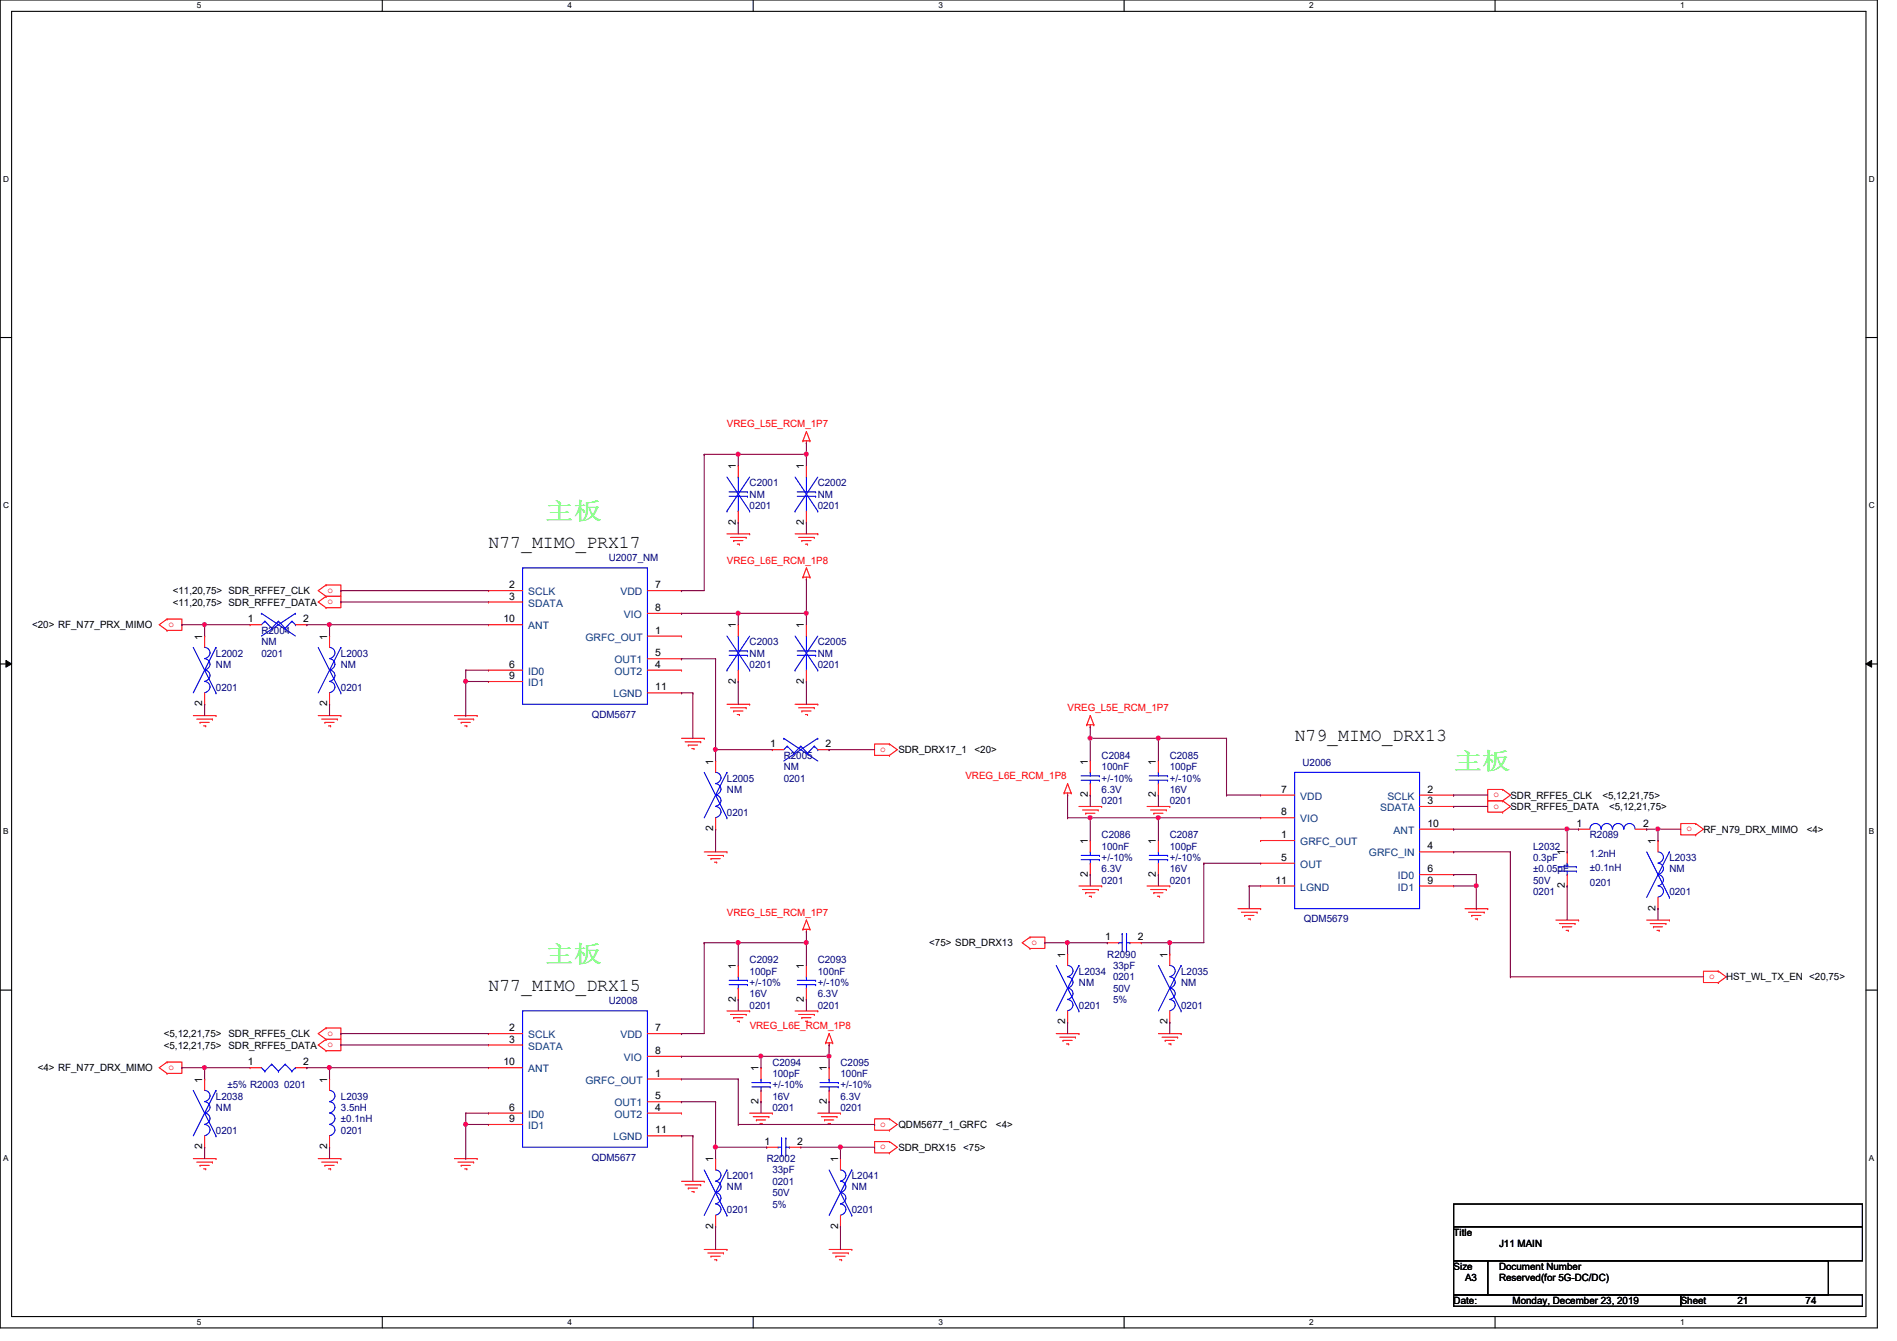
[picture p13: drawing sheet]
<svg xmlns="http://www.w3.org/2000/svg" width="297mm" height="210mm" viewBox="0 0 297 210" stroke-linecap="round" stroke-linejoin="round" font-family="sans-serif">
<defs><g id="words">
<g font-size="3.7" fill="#0f0">
<text x="85.4" y="81.2">下主</text>
<text x="227.6" y="120.4">下主</text>
<text x="85.4" y="150.6">下主</text>
</g>
<g font-size="2.8">
<text x="76.5" y="85.8">N77_MIMO_PRX17</text>
<text x="202.7" y="116">N79_MIMO_DRX13</text>
<text x="76.5" y="155.2">N77_MIMO_DRX15</text>
</g>
<g font-size="1.6" fill="#f00">
<text x="113.8" y="66.9">VREG_L5E_RCM_1P7</text>
<text x="113.8" y="88.2">VREG_L6E_RCM_1P8</text>
<text x="51.3" y="94.6">o</text>
<text x="51.3" y="92.8">o</text>
<text x="26.4" y="98.1">o</text>
<text x="167.2" y="111.3">VREG_L5E_RCM_1P7</text>
<text x="137.8" y="117.7">o</text>
<text x="151.2" y="122">VREG_L6E_RCM_1P8</text>
<text x="233.8" y="124.8">o</text>
<text x="233.8" y="126.6">o</text>
<text x="264.1" y="130.1">o</text>
<text x="113.8" y="143.3">VREG_L5E_RCM_1P7</text>
<text x="161.5" y="147.9">o</text>
<text x="267.6" y="153.2">o</text>
<text x="117.4" y="161.1">VREG_L6E_RCM_1P8</text>
<text x="26.4" y="167.5">o</text>
<text x="51.3" y="162.1">o</text>
<text x="51.3" y="163.9">o</text>
<text x="137.8" y="176.4">o</text>
<text x="137.8" y="179.9">o</text>
</g>
<g font-size="1.6">
<text x="115.2" y="73.4" transform="rotate(-90 115.2 73.4)">1</text>
<text x="125.9" y="73.4" transform="rotate(-90 125.9 73.4)">1</text>
<text x="115.2" y="82.1" transform="rotate(-90 115.2 82.1)">2</text>
<text x="125.9" y="82.1" transform="rotate(-90 125.9 82.1)">2</text>
<text x="27" y="93">&lt;11,20,75&gt; SDR_RFFE7_CLK</text>
<text x="27" y="94.8">&lt;11,20,75&gt; SDR_RFFE7_DATA</text>
<text x="79.7" y="92.1">2</text>
<text x="79.7" y="93.9">3</text>
<text x="102.6" y="92.1">7</text>
<text x="102.6" y="95.6">8</text>
<text x="5" y="98.3">&lt;20&gt; RF_N77_PRX_MIMO</text>
<text x="31.7" y="100.1" transform="rotate(-90 31.7 100.1)">1</text>
<text x="38.8" y="97.4">1</text>
<text x="47.5" y="97.4">2</text>
<text x="51.2" y="100.1" transform="rotate(-90 51.2 100.1)">1</text>
<text x="78.8" y="97.4">10</text>
<text x="102.6" y="99.2">1</text>
<text x="115.2" y="98.3" transform="rotate(-90 115.2 98.3)">1</text>
<text x="125.9" y="98.3" transform="rotate(-90 125.9 98.3)">1</text>
<text x="79.7" y="104.5">6</text>
<text x="79.7" y="106.3">9</text>
<text x="102.6" y="102.7">5</text>
<text x="102.6" y="104.5">4</text>
<text x="115.2" y="107" transform="rotate(-90 115.2 107)">2</text>
<text x="125.9" y="107" transform="rotate(-90 125.9 107)">2</text>
<text x="31.7" y="110.6" transform="rotate(-90 31.7 110.6)">2</text>
<text x="51.2" y="110.6" transform="rotate(-90 51.2 110.6)">2</text>
<text x="102.6" y="108.1">11</text>
<text x="111.7" y="119.7" transform="rotate(-90 111.7 119.7)">1</text>
<text x="120.6" y="117">1</text>
<text x="129.3" y="117">2</text>
<text x="140.7" y="117.9">SDR_DRX17_1</text>
<text x="152.6" y="117.9">&lt;20&gt;</text>
<text x="170.3" y="119.7" transform="rotate(-90 170.3 119.7)">1</text>
<text x="181" y="119.7" transform="rotate(-90 181 119.7)">1</text>
<text x="170.3" y="124.8" transform="rotate(-90 170.3 124.8)">2</text>
<text x="181" y="124.8" transform="rotate(-90 181 124.8)">2</text>
<text x="200.6" y="124.1">7</text>
<text x="223.5" y="124.1">2</text>
<text x="223.5" y="125.9">3</text>
<text x="236.5" y="125">SDR_RFFE5_CLK</text>
<text x="250.9" y="125">&lt;5,12,21,75&gt;</text>
<text x="111.7" y="130.1" transform="rotate(-90 111.7 130.1)">2</text>
<text x="200.6" y="127.6">8</text>
<text x="200.6" y="131.2">1</text>
<text x="223.5" y="129.4">10</text>
<text x="236.5" y="126.8">SDR_RFFE5_DATA</text>
<text x="246.8" y="129.4">1</text>
<text x="252" y="126.8">&lt;5,12,21,75&gt;</text>
<text x="257.3" y="129.4">2</text>
<text x="266.7" y="130.3">RF_N79_DRX_MIMO</text>
<text x="282.9" y="130.3">&lt;4&gt;</text>
<text x="170.3" y="137.2" transform="rotate(-90 170.3 137.2)">2</text>
<text x="170.3" y="132.1" transform="rotate(-90 170.3 132.1)">1</text>
<text x="181" y="137.2" transform="rotate(-90 181 137.2)">2</text>
<text x="181" y="132.1" transform="rotate(-90 181 132.1)">1</text>
<text x="200.6" y="134.7">5</text>
<text x="223.5" y="136.5">6</text>
<text x="223.5" y="133">4</text>
<text x="245" y="133.9" transform="rotate(-90 245 133.9)">1</text>
<text x="259.2" y="132.1" transform="rotate(-90 259.2 132.1)">1</text>
<text x="199.7" y="138.3">11</text>
<text x="223.5" y="138.3">9</text>
<text x="245" y="139" transform="rotate(-90 245 139)">2</text>
<text x="259.2" y="142.6" transform="rotate(-90 259.2 142.6)">2</text>
<text x="145.5" y="148.1">&lt;75&gt; SDR_DRX13</text>
<text x="166.8" y="149.9" transform="rotate(-90 166.8 149.9)">1</text>
<text x="173.1" y="147.2">1</text>
<text x="178.2" y="147.2">2</text>
<text x="182.8" y="149.9" transform="rotate(-90 182.8 149.9)">1</text>
<text x="115.2" y="151.7" transform="rotate(-90 115.2 151.7)">1</text>
<text x="125.9" y="151.7" transform="rotate(-90 125.9 151.7)">1</text>
<text x="270.3" y="153.5">HST_WL_TX_EN &lt;20,75&gt;</text>
<text x="79.7" y="161.4">2</text>
<text x="102.6" y="161.4">7</text>
<text x="115.2" y="156.8" transform="rotate(-90 115.2 156.8)">2</text>
<text x="125.9" y="156.8" transform="rotate(-90 125.9 156.8)">2</text>
<text x="166.8" y="160.4" transform="rotate(-90 166.8 160.4)">2</text>
<text x="182.8" y="160.4" transform="rotate(-90 182.8 160.4)">2</text>
<text x="5.9" y="167.7">&lt;4&gt; RF_N77_DRX_MIMO</text>
<text x="25.7" y="162.3">&lt;5,12,21,75&gt; SDR_RFFE5_CLK</text>
<text x="25.7" y="164.1">&lt;5,12,21,75&gt; SDR_RFFE5_DATA</text>
<text x="38.8" y="166.7">1</text>
<text x="47.5" y="166.7">2</text>
<text x="78.8" y="166.7">10</text>
<text x="79.7" y="163.2">3</text>
<text x="102.6" y="165">8</text>
<text x="118.8" y="167.7" transform="rotate(-90 118.8 167.7)">1</text>
<text x="129.4" y="167.7" transform="rotate(-90 129.4 167.7)">1</text>
<text x="31.7" y="169.5" transform="rotate(-90 31.7 169.5)">1</text>
<text x="51.2" y="169.5" transform="rotate(-90 51.2 169.5)">1</text>
<text x="79.7" y="173.9">6</text>
<text x="102.6" y="172.1">5</text>
<text x="102.6" y="168.5">1</text>
<text x="102.6" y="173.9">4</text>
<text x="118.8" y="172.8" transform="rotate(-90 118.8 172.8)">2</text>
<text x="129.4" y="172.8" transform="rotate(-90 129.4 172.8)">2</text>
<text x="31.7" y="179.9" transform="rotate(-90 31.7 179.9)">2</text>
<text x="51.2" y="179.9" transform="rotate(-90 51.2 179.9)">2</text>
<text x="79.7" y="175.6">9</text>
<text x="102.6" y="177.4">11</text>
<text x="119.7" y="179.2">1</text>
<text x="124.8" y="179.2">2</text>
<text x="140.7" y="176.6">QDM5677_1_GRFC</text>
<text x="155.9" y="176.6">&lt;4&gt;</text>
<text x="111.7" y="181.9" transform="rotate(-90 111.7 181.9)">1</text>
<text x="131.2" y="181.9" transform="rotate(-90 131.2 181.9)">1</text>
<text x="140.7" y="180.1">SDR_DRX15</text>
<text x="150.8" y="180.1">&lt;75&gt;</text>
<text x="111.7" y="192.4" transform="rotate(-90 111.7 192.4)">2</text>
<text x="131.2" y="192.4" transform="rotate(-90 131.2 192.4)">2</text>
<text x="227.6" y="193.5">Title</text>
<text x="234.7" y="195.2">J11 MAIN</text>
<text x="227.6" y="198.8">Size</text>
<text x="229.4" y="200.6">A3</text>
<text x="234.7" y="198.8">Document Number</text>
<text x="234.7" y="200.6">Reserved(for 5G-DC/DC)</text>
<text x="227.6" y="204.1">Date:</text>
<text x="236.8" y="204.1">Monday, December 23, 2019</text>
<text x="263.2" y="204.1">Sheet</text>
<text x="272.1" y="204.1">21</text>
<text x="282.7" y="204.1">74</text>
</g>
<g font-size="1.6" fill="#000080">
<text x="117.4" y="76.1">C2001</text>
<text x="117.4" y="77.9">NM</text>
<text x="128.1" y="76.1">C2002</text>
<text x="128.1" y="77.9">NM</text>
<text x="117.4" y="79.7">0201</text>
<text x="128.1" y="79.7">0201</text>
<text x="95.3" y="87.8">U2007_NM</text>
<text x="40.9" y="99.2">R2004</text>
<text x="40.9" y="101">NM</text>
<text x="117.4" y="101">C2003</text>
<text x="128.1" y="101">C2005</text>
<text x="33.8" y="102.8">L2002</text>
<text x="33.8" y="104.6">NM</text>
<text x="40.9" y="102.8">0201</text>
<text x="53.4" y="102.8">L2003</text>
<text x="53.4" y="104.6">NM</text>
<text x="117.4" y="102.8">NM</text>
<text x="117.4" y="104.6">0201</text>
<text x="128.1" y="102.8">NM</text>
<text x="128.1" y="104.6">0201</text>
<text x="33.8" y="108.1">0201</text>
<text x="53.4" y="108.1">0201</text>
<text x="92.7" y="112.4">QDM5677</text>
<text x="122.7" y="118.8">R2005</text>
<text x="172.5" y="118.8">C2084</text>
<text x="183.2" y="118.8">C2085</text>
<text x="203.9" y="119.8">U2006</text>
<text x="113.8" y="122.3">L2005</text>
<text x="113.8" y="124.1">NM</text>
<text x="122.7" y="120.6">NM</text>
<text x="122.7" y="122.3">0201</text>
<text x="172.5" y="120.6">100nF</text>
<text x="172.5" y="125.9">0201</text>
<text x="172.5" y="124.1">6.3V</text>
<text x="172.5" y="122.3">+/-10%</text>
<text x="183.2" y="120.6">100pF</text>
<text x="183.2" y="125.9">0201</text>
<text x="183.2" y="124.1">16V</text>
<text x="183.2" y="122.3">+/-10%</text>
<text x="113.8" y="127.7">0201</text>
<text x="172.5" y="131.2">C2086</text>
<text x="183.2" y="131.2">C2087</text>
<text x="249" y="131.2">R2089</text>
<text x="172.5" y="133">100nF</text>
<text x="172.5" y="136.6">6.3V</text>
<text x="172.5" y="134.8">+/-10%</text>
<text x="183.2" y="133">100pF</text>
<text x="183.2" y="136.6">16V</text>
<text x="183.2" y="134.8">+/-10%</text>
<text x="240.1" y="133">L2032</text>
<text x="240.1" y="134.8">0.3pF</text>
<text x="240.1" y="136.6">±0.05pF</text>
<text x="249" y="134.1">1.2nH</text>
<text x="249" y="136.4">±0.1nH</text>
<text x="261.4" y="134.8">L2033</text>
<text x="261.4" y="136.6">NM</text>
<text x="172.5" y="138.3">0201</text>
<text x="183.2" y="138.3">0201</text>
<text x="240.1" y="140.1">0201</text>
<text x="240.1" y="138.3">50V</text>
<text x="249" y="138.7">0201</text>
<text x="261.4" y="140.1">0201</text>
<text x="173.4" y="149.9">R2090</text>
<text x="204.2" y="144.4">QDM5679</text>
<text x="117.4" y="150.8">C2092</text>
<text x="117.4" y="152.6">100pF</text>
<text x="117.4" y="154.3">+/-10%</text>
<text x="128.1" y="150.8">C2093</text>
<text x="128.1" y="152.6">100nF</text>
<text x="128.1" y="154.3">+/-10%</text>
<text x="168.9" y="152.6">L2034</text>
<text x="168.9" y="154.3">NM</text>
<text x="174.3" y="151.7">33pF</text>
<text x="174.3" y="153.5">0201</text>
<text x="174.3" y="155.2">50V</text>
<text x="184.9" y="152.6">L2035</text>
<text x="184.9" y="154.3">NM</text>
<text x="95.3" y="157.2">U2008</text>
<text x="117.4" y="157.9">0201</text>
<text x="117.4" y="156.1">16V</text>
<text x="128.1" y="157.9">0201</text>
<text x="128.1" y="156.1">6.3V</text>
<text x="168.9" y="157.9">0201</text>
<text x="174.3" y="157">5%</text>
<text x="184.9" y="157.9">0201</text>
<text x="120.9" y="166.8">C2094</text>
<text x="131.6" y="166.8">C2095</text>
<text x="33.8" y="172.1">L2038</text>
<text x="33.8" y="173.9">NM</text>
<text x="35.6" y="170.3">±5% R2003</text>
<text x="44.5" y="170.3">0201</text>
<text x="53.4" y="172.1">L2039</text>
<text x="53.4" y="173.9">3.5nH</text>
<text x="120.9" y="168.6">100pF</text>
<text x="120.9" y="173.9">0201</text>
<text x="120.9" y="172.1">16V</text>
<text x="120.9" y="170.3">+/-10%</text>
<text x="131.6" y="168.6">100nF</text>
<text x="131.6" y="173.9">0201</text>
<text x="131.6" y="172.1">6.3V</text>
<text x="131.6" y="170.3">+/-10%</text>
<text x="33.8" y="177.5">0201</text>
<text x="53.4" y="175.7">±0.1nH</text>
<text x="53.4" y="177.5">0201</text>
<text x="92.7" y="181.7">QDM5677</text>
<text x="113.8" y="184.6">L2001</text>
<text x="120" y="181.9">R2002</text>
<text x="120.9" y="183.7">33pF</text>
<text x="120.9" y="185.5">0201</text>
<text x="133.4" y="184.6">L2041</text>
<text x="113.8" y="186.3">NM</text>
<text x="113.8" y="189.9">0201</text>
<text x="120.9" y="187.2">50V</text>
<text x="120.9" y="189">5%</text>
<text x="133.4" y="186.3">NM</text>
<text x="133.4" y="189.9">0201</text>
</g>
<g font-size="1.6" fill="#004080">
<text x="82.7" y="93.2">SCLK</text>
<text x="82.7" y="95">SDATA</text>
<text x="97.1" y="93.2">VDD</text>
<text x="82.7" y="98.5">ANT</text>
<text x="91.7" y="100.3">GRFC_OUT</text>
<text x="97.7" y="96.7">VIO</text>
<text x="82.7" y="105.6">ID0</text>
<text x="82.7" y="107.4">ID1</text>
<text x="96.2" y="103.8">OUT1</text>
<text x="96.2" y="105.6">OUT2</text>
<text x="96" y="109.2">LGND</text>
<text x="203.6" y="125.2">VDD</text>
<text x="217.2" y="125.2">SCLK</text>
<text x="203.6" y="128.7">VIO</text>
<text x="216.1" y="127">SDATA</text>
<text x="218.2" y="130.5">ANT</text>
<text x="203.6" y="135.8">OUT</text>
<text x="203.6" y="132.3">GRFC_OUT</text>
<text x="214.4" y="134.1">GRFC_IN</text>
<text x="218.9" y="137.6">ID0</text>
<text x="203.6" y="139.4">LGND</text>
<text x="218.9" y="139.4">ID1</text>
<text x="82.7" y="167.8">ANT</text>
<text x="82.7" y="162.5">SCLK</text>
<text x="82.7" y="164.3">SDATA</text>
<text x="97.1" y="162.5">VDD</text>
<text x="97.7" y="166.1">VIO</text>
<text x="91.7" y="169.6">GRFC_OUT</text>
<text x="96.2" y="173.2">OUT1</text>
<text x="82.7" y="175">ID0</text>
<text x="82.7" y="176.7">ID1</text>
<text x="96" y="178.5">LGND</text>
<text x="96.2" y="175">OUT2</text>
</g>
<g font-size="1.3">
<text x="30.8" y="1.3">5</text>
<text x="88.9" y="1.3">4</text>
<text x="146.9" y="1.3">3</text>
<text x="205" y="1.3">2</text>
<text x="263.1" y="1.3">1</text>
<text x=".5" y="28.4">D</text>
<text x="292.6" y="28.4">D</text>
<text x=".5" y="79.5">C</text>
<text x="292.6" y="79.5">C</text>
<text x=".5" y="130.6">B</text>
<text x="292.6" y="130.6">B</text>
<text x=".5" y="181.7">A</text>
<text x="292.6" y="181.7">A</text>
<text x="30.8" y="207.4">5</text>
<text x="88.9" y="207.4">4</text>
<text x="146.9" y="207.4">3</text>
<text x="205" y="207.4">2</text>
<text x="263.1" y="207.4">1</text>
</g>
</g></defs>
<path d="M0 0h294v207.9h-294zM1.8 1.8h290.4v204.3h-290.4z" fill="none" stroke="#000" stroke-width=".17"/>
<g fill="#fff">
<path d="M30.8 .2h.7v1.4h-.7z"/>
<path d="M30.8 206.2h.7v1.4h-.7z"/>
</g>
<path d="M59.9 0v1.8M59.9 206.1v1.8" fill="none" stroke="#000" stroke-width=".17"/>
<g fill="#fff">
<path d="M88.9 .2h.6v1.4h-.6z"/>
<path d="M88.9 206.2h.6v1.4h-.6z"/>
</g>
<path d="M117.9 0v1.8M117.9 206.1v1.8" fill="none" stroke="#000" stroke-width=".17"/>
<g fill="#fff">
<path d="M146.9 .2h.7v1.4h-.7z"/>
<path d="M146.9 206.2h.7v1.4h-.7z"/>
</g>
<path d="M176 0v1.8M176 206.1v1.8" fill="none" stroke="#000" stroke-width=".17"/>
<g fill="#fff">
<path d="M205 .2h.7v1.4h-.7z"/>
<path d="M205 206.2h.7v1.4h-.7z"/>
</g>
<path d="M234.1 0v1.8M234.1 206.1v1.8" fill="none" stroke="#000" stroke-width=".17"/>
<g fill="#fff">
<path d="M263.1 .2h.7v1.4h-.7z"/>
<path d="M263.1 206.2h.7v1.4h-.7z"/>
<path d="M.5 27.3h.9v1.4h-.9z"/>
<path d="M292.6 27.3h.9v1.4h-.9z"/>
<path d="M.5 78.4h.9v1.4h-.9z"/>
<path d="M292.6 78.4h.9v1.4h-.9z"/>
</g>
<path d="M0 52.8h1.8M292.2 52.8h1.8" fill="none" stroke="#000" stroke-width=".17"/>
<g fill="#fff">
<path d="M.5 129.5h.8v1.4h-.8z"/>
<path d="M292.6 129.5h.8v1.4h-.8z"/>
</g>
<path d="M0 103.9h1.8M292.2 103.9h1.8" fill="none" stroke="#000" stroke-width=".17"/>
<path d="M.9 103.4l.9 .5-.9 .5zM292.2 103.9l.9-.5v1z" fill="#000"/>
<path d="M.9 103.4l.9 .5-.9 .5zM292.2 103.9l.9-.5v1z" fill="none" stroke="#000" stroke-width=".16"/>
<g fill="#fff">
<path d="M.5 180.5h.8v1.4h-.8z"/>
<path d="M292.6 180.5h.8v1.4h-.8z"/>
</g>
<path d="M0 155h1.8M292.2 155h1.8M227.6 188.5h64v3.5h-64zM227.6 192h64v5.4h-64zM227.6 197.4h5.4v5.3h-5.4zM233 197.4h53.3v5.3h-53.3zM227.6 202.7h35.6v1.8h-35.6zM263.2 202.7h28.4v1.8h-28.4z" fill="none" stroke="#000" stroke-width=".17"/>
<g fill="none" stroke="#f00" stroke-width=".17">
<path d="M115.6 72.9h.1M115.6 72.9v1.8M125.7 69h.1M125.7 69h1.1M126.3 72.9h.1M126.3 72.9v1.8M126.3 69.3h.1M126.3 67.6h.1M126.3 69v.3M126.3 67.6l.5 1.4M126.3 67.6l-.6 1.4M126.8 69h.1"/>
<path d="M26.2 96.9h.1M26.2 98.7h.1M26.2 96.9h2.3v1.8h-2.3M26.2 96.9l-1.3 .9 1.3 .9M32 99.6h.1M32 99.6v1.7M39.2 97.8h.1M39.2 97.8h1.7M46.3 97.8h1.7M48 97.8h.1M51.1 91.6h.1M51.1 93.3h.1"/>
<path d="M51.1 91.6h2.3v1.7h-2.3M51.1 95.1h.1M51.1 93.3h2.3v1.8h-2.3M51.1 91.6l-1.3 .9 1.3 .8M51.1 93.3l-1.3 .9 1.3 .9M51.6 99.6h.1M51.6 99.6v1.7M76.5 97.8h.1M76.5 92.5h.1M76.5 94.2h.1M76.5 97.8h5.3M76.5 92.5h5.3"/>
<path d="M76.5 94.2h5.3M101.4 92.5h5.3M101.4 99.6h5.3M101.4 96h5.3M106.7 99.6h.1M106.7 92.5h.1M106.7 96h.1M113.8 83.6h3.6M114.4 84.1h2.4M114.9 84.6h.1M114.9 84.6h1.4M115.4 85.2h.4"/>
<path d="M115.6 81.8h.1M115.6 80v1.8M115.6 97.8h.1M115.6 97.8v1.8M115.8 85.2h.1M116.8 84.1h.1M117.4 83.6h.1M124.5 83.6h3.6M125 84.1h2.5M125.6 84.6h.1M125.6 84.6h1.4M125.7 90.3h.1"/>
<path d="M125.7 90.3h1.1M126.1 85.2h.3M126.3 97.8h.1M126.3 81.8h.1M126.3 80v1.8M126.3 97.8v1.8M126.3 90.7h.1M126.3 88.9h.1M126.3 90.3v.4M126.3 88.9l.5 1.4M126.3 88.9l-.6 1.4M126.4 85.2h.1"/>
<path d="M126.8 90.3h.1M127.5 84.1h.1M128.1 83.6h.1M30.3 112h3.5M30.8 112.6h2.5M31.3 113.1h.1M31.3 113.1h1.5M31.9 113.6h.3M32 110.2h.1M32 108.5v1.7M32.2 113.6h.1M33.3 112.6h.1"/>
<path d="M33.8 112h.1M49.8 112h3.6M50.4 112.6h2.4M50.9 113.1h.1M50.9 113.1h1.4M51.4 113.6h.4M51.6 110.2h.1M51.6 108.5v1.7M51.8 113.6h.1M52.8 112.6h.1M53.4 112h.1M71.2 112h3.5"/>
<path d="M71.7 112.6h2.5M72.2 113.1h.1M72.2 113.1h1.5M72.8 113.6h.3M73.1 113.6h.1M74.2 112.6h.1M74.7 112h.1M76.5 104.9h.1M76.5 106.7h.1M76.5 104.9h5.3M76.5 106.7h5.3M101.4 103.1h5.3"/>
<path d="M101.4 104.9h5.3M101.4 108.5h5.3M106.7 103.1h.1M106.7 104.9h.1M106.7 108.5h.1M106.7 115.6h3.6M107.3 116.1h2.4M107.8 116.6h.1M107.8 116.6h1.4M108.3 117.2h.4M108.7 117.2h.1M109.7 116.1h.1"/>
<path d="M110.3 115.6h.1M112 119.1h.1M112 119.1v1.8M113.8 110.2h3.6M114.4 110.8h2.4M114.9 111.3h.1M114.9 111.3h1.4M115.4 111.8h.4M115.6 106.7h.1M115.6 104.9v1.8M115.8 111.8h.1M116.8 110.8h.1"/>
<path d="M117.4 110.2h.1M120.9 117.3h.1M120.9 117.3h1.8M124.5 110.2h3.6M125 110.8h2.5M125.6 111.3h.1M125.6 111.3h1.4M126.1 111.8h.3M126.3 106.7h.1M126.3 104.9v1.8M126.4 111.8h.1M127.5 110.8h.1"/>
<path d="M128.1 117.3h1.7M128.1 110.2h.1M129.8 117.3h.1M139.3 116.5h.1M139.3 118.2h.1M139.3 116.5h-2.4v1.7h2.4M139.3 116.5l1.2 .8-1.2 .9M170.2 113.5h.1M170.2 113.5h1.1M170.7 119.1h.1M170.7 119.1v1.8M170.7 113.8h.1"/>
<path d="M170.7 112h.1M170.7 113.5v.3M170.7 112l.6 1.5M170.7 112l-.5 1.5M171.3 113.5h.1M181.4 119.1h.1M181.4 119.1v1.8M110.3 133.3h3.5M110.8 133.9h2.5M111.3 134.4h.1M111.3 134.4h1.5M111.9 135h.3"/>
<path d="M112 129.8h.1M112 128v1.8M112.2 135h.1M113.3 133.9h.1M113.8 133.3h.1M166.6 124.1h.1M166.6 124.1h1.1M167.2 124.5h.1M167.2 122.7h.1M167.2 124.1v.4M167.2 122.7l.5 1.4M167.2 122.7l-.6 1.4"/>
<path d="M167.7 124.1h.1M168.9 126.2h3.6M168.9 138.7h3.6M169.5 126.8h2.5M169.5 139.2h2.5M170 127.3h.1M170 139.7h.1M170 127.3h1.4M170 139.7h1.4M170.6 127.8h.3M170.7 124.5h.1M170.7 122.7v1.8"/>
<path d="M170.7 131.6h.1M170.7 136.9h.1M170.7 131.6v1.7M170.7 135.1v1.8M170.9 127.8h.1M172 126.8h.1M172 139.2h.1M172.5 126.2h.1M172.5 138.7h.1M179.6 126.2h3.6M179.6 138.7h3.6M180.2 126.8h2.4"/>
<path d="M180.2 139.2h2.4M180.7 127.3h.1M180.7 139.7h.1M180.7 127.3h1.4M180.7 139.7h1.4M181.2 127.8h.4M181.4 124.5h.1M181.4 122.7v1.8M181.4 131.6h.1M181.4 136.9h.1M181.4 131.6v1.7M181.4 135.1v1.8"/>
<path d="M181.6 127.8h.1M182.6 126.8h.1M182.6 139.2h.1M183.2 126.2h.1M183.2 138.7h.1M197.4 124.5h.1M197.4 128h.1M197.4 124.5h5.3M197.4 128h5.3M197.4 135.1h.1M197.4 131.6h.1M197.4 138.7h.1"/>
<path d="M197.4 138.7h5.3M197.4 135.1h5.3M197.4 131.6h5.3M222.3 126.2h5.3M222.3 138.7h5.3M222.3 133.3h5.3M222.3 129.8h5.3M222.3 124.5h5.3M222.3 136.9h5.3M227.6 129.8h.1M227.6 124.5h.1M227.6 126.2h.1"/>
<path d="M227.6 136.9h.1M227.6 138.7h.1M227.6 133.3h.1M235.3 123.6h.1M235.3 125.3h.1M235.3 123.6h-2.3v1.7h2.3M235.3 127.1h.1M235.3 125.3h-2.3v1.8h2.3M235.3 123.6l1.2 .9-1.2 .8M235.3 125.3l1.2 .9-1.2 .9M245.4 133.3h.1M245.4 138.7h.1"/>
<path d="M245.4 133.3v1.8M245.4 136.9v1.8M247.2 129.8h.1M247.2 129.8h1.8M256.1 129.8h1.7M257.8 129.8h.1M259.6 131.6h.1M259.6 131.6v1.7M265.5 128.9h.1M265.5 130.7h.1M265.5 128.9h-2.3v1.8h2.3M265.5 128.9l1.2 .9-1.2 .9"/>
<path d="M113.8 158.2h3.6M114.4 158.8h2.4M114.9 159.3h.1M114.9 159.3h1.4M115.4 159.8h.4M115.6 151.1h.1M115.6 156.5h.1M115.6 151.1v1.8M115.6 154.7v1.8M115.8 159.8h.1M116.8 158.8h.1M117.4 158.2h.1"/>
<path d="M124.5 158.2h3.6M125 158.8h2.5M125.6 159.3h.1M125.6 159.3h1.4M125.7 145.5h.1M125.7 145.5h1.1M126.1 159.8h.3M126.3 151.1h.1M126.3 156.5h.1M126.3 151.1v1.8M126.3 154.7v1.8M126.3 145.8h.1"/>
<path d="M126.3 144h.1M126.3 145.5v.3M126.3 144l.5 1.5M126.3 144l-.6 1.5M126.4 159.8h.1M126.8 145.5h.1M127.5 158.8h.1M128.1 158.2h.1M161.3 146.7h.1M161.3 148.5h.1M161.3 146.7h2.3v1.8h-2.3M161.3 146.7l-1.2 .9 1.2 .9"/>
<path d="M167.2 149.3h.1M167.2 149.3v1.8M167.2 158.2v1.8M170.6 140.3h.3M170.9 140.3h.1M173.4 147.6h.1M173.4 147.6h1.8M176.9 147.6h1.8M178.7 147.6h.1M181.2 140.3h.4M181.6 140.3h.1M183.2 149.3h.1"/>
<path d="M183.2 149.3v1.8M183.2 158.2v1.8M193.8 142.2h3.6M194.4 142.8h2.4M194.9 143.3h.1M194.9 143.3h1.4M195.4 143.8h.4M195.8 143.8h.1M196.8 142.8h.1M197.4 142.2h.1M229.4 142.2h3.6M229.9 142.8h2.5"/>
<path d="M230.5 143.3h.1M230.5 143.3h1.4M231 143.8h.3M231.3 143.8h.1M232.4 142.8h.1M233 142.2h.1M243.6 144h3.6M244.2 144.6h2.4M244.7 145.1h.1M244.7 145.1h1.4M245.2 145.6h.4M245.6 145.6h.1"/>
<path d="M246.6 144.6h.1M247.2 144h.1M257.8 144h3.6M258.4 144.6h2.5M258.9 145.1h.1M258.9 145.1h1.4M259.5 145.6h.3M259.6 142.2h.1M259.6 140.5v1.7M259.8 145.6h.1M260.9 144.6h.1M261.4 144h.1"/>
<path d="M269.1 152h.1M269.1 153.8h.1M269.1 152h-2.4v1.8h2.4M269.1 152l1.2 .9-1.2 .9M26.2 166.2h.1M26.2 168h.1M26.2 166.2h2.3v1.8h-2.3M26.2 166.2l-1.3 .9 1.3 .9M32 168.9h.1M32 179.6h.1M32 168.9v1.8M32 177.8v1.8"/>
<path d="M39.2 167.1h.1M39.2 167.1h1.7M46.3 167.1h1.7M48 167.1h.1M51.1 160.9h.1M51.1 162.7h.1M51.1 160.9h2.3v1.8h-2.3M51.1 164.5h.1M51.1 162.7h2.3v1.8h-2.3M51.1 160.9l-1.3 .9 1.3 .9M51.1 162.7l-1.3 .9 1.3 .9M51.6 168.9h.1"/>
<path d="M51.6 179.6h.1M51.6 168.9v1.8M51.6 177.8v1.8M76.5 167.1h.1M76.5 161.8h.1M76.5 163.6h.1M76.5 174.2h.1M76.5 176h.1M76.5 161.8h5.3M76.5 174.2h5.3M76.5 167.1h5.3M76.5 163.6h5.3"/>
<path d="M76.5 176h5.3M101.4 161.8h5.3M101.4 174.2h5.3M101.4 172.5h5.3M101.4 168.9h5.3M101.4 177.8h5.3M101.4 165.3h5.3M106.7 172.5h.1M106.7 168.9h.1M106.7 174.2h.1M106.7 177.8h.1M106.7 161.8h.1"/>
<path d="M106.7 165.3h.1M117.4 174.2h3.5M117.9 174.8h2.5M118.4 175.3h.1M118.4 175.3h1.5M119 175.9h.3M119.2 167.1h.1M119.2 172.5h.1M119.2 167.1v1.8M119.2 170.7v1.8M119.3 175.9h.1M120 179.6h.1"/>
<path d="M120 179.6h1.8M120.4 174.8h.1M120.9 174.2h.1M123.6 179.6h1.8M125.4 179.6h.1M128.1 174.2h3.5M128.6 174.8h2.5M129.1 175.3h.1M129.1 175.3h1.5M129.3 163.2h.1M129.3 163.2h1.1M129.7 175.9h.3"/>
<path d="M129.8 167.1h.1M129.8 172.5h.1M129.8 167.1v1.8M129.8 170.7v1.8M129.8 163.6h.1M129.8 161.8h.1M129.8 163.2v.4M129.8 161.8l.6 1.4M129.8 161.8l-.5 1.4M130 175.9h.1M130.4 163.2h.1M131.1 174.8h.1"/>
<path d="M131.6 174.2h.1M139.3 175.1h.1M139.3 176.9h.1M139.3 175.1h-2.4v1.8h2.4M139.3 175.1l1.2 .9-1.2 .9M139.3 178.7h.1M139.3 178.7h-2.4v1.8h2.4M139.3 178.7l1.2 .9-1.2 .9M165.4 161.8h3.5M165.9 162.3h2.5M166.4 162.9h.1M166.4 162.9h1.5"/>
<path d="M167 163.4h.3M167.2 160h.1M167.3 163.4h.1M168.4 162.3h.1M168.9 161.8h.1M181.4 161.8h3.5M181.9 162.3h2.5M182.5 162.9h.1M182.5 162.9h1.4M183 163.4h.3M183.2 160h.1M183.3 163.4h.1"/>
<path d="M184.4 162.3h.1M184.9 161.8h.1M30.3 181.4h3.5M30.8 181.9h2.5M31.3 182.4h.1M31.3 182.4h1.5M31.9 183h.3M32.2 183h.1M33.3 181.9h.1M33.8 181.4h.1M49.8 181.4h3.6M50.4 181.9h2.4"/>
<path d="M50.9 182.4h.1M50.9 182.4h1.4M51.4 183h.4M51.8 183h.1M52.8 181.9h.1M53.4 181.4h.1M71.2 181.4h3.5M71.7 181.9h2.5M72.2 182.4h.1M72.2 182.4h1.5M72.8 183h.3M73.1 183h.1"/>
<path d="M74.2 181.9h.1M74.7 181.4h.1M106.7 184.9h3.6M107.3 185.5h2.4M107.8 186h.1M107.8 186h1.4M108.3 186.5h.4M108.7 186.5h.1M109.7 185.5h.1M110.3 184.9h.1M110.3 195.6h3.5M110.8 196.1h2.5"/>
<path d="M111.3 196.6h.1M111.3 196.6h1.5M111.9 197.2h.3M112 181.3h.1M112 192h.1M112 181.3v1.8M112 190.2v1.8M112.2 197.2h.1M113.3 196.1h.1M113.8 195.6h.1M129.8 195.6h3.6M130.4 196.1h2.4"/>
<path d="M130.9 196.6h.1M130.9 196.6h1.4M131.4 197.2h.4M131.6 181.3h.1M131.6 192h.1M131.6 181.3v1.8M131.6 190.2v1.8M131.8 197.2h.1M132.8 196.1h.1M133.4 195.6h.1M139.3 180.5h.1"/>
</g>
<g fill="none" stroke="#00f" stroke-width=".17">
<path d="M113.8 74.7l3.6 5.3M114.2 77h2.8M114.2 77.7h2.8M115.6 74.7h.1M115.6 74.7v2.3M115.6 77.7v2.3M117 77h.1M117 77.7h.1M117.4 74.7l-3.6 5.3M124.5 74.7l3.6 5.3M124.8 77h2.9M124.8 77.7h2.9"/>
<path d="M126.3 74.7h.1M126.3 74.7v2.3M126.3 77.7v2.3M127.7 77h.1M127.7 77.7h.1M128.1 74.7l-3.6 5.3M40.9 96h.1M40.9 96l5.4 3.6M41.5 97.2h.1M41.5 97.2l-.6 .6M41.5 97.2l1 1.1M42.5 98.3h.1"/>
<path d="M43.6 97.2h.1M43.6 97.2l-1.1 1.1M43.6 97.2l1.1 1.1M44.7 98.3h.1M45.7 97.2h.1M45.7 97.2l-1 1.1M45.7 97.2l.6 .6M46.3 97.8h.1M46.3 96h.1M46.3 96l-5.4 3.6M81.8 88.9h19.6v21.3h-19.6zM113.8 80h.1"/>
<path d="M113.8 99.6l3.6 5.3M115.6 80h.1M115.6 99.6h.1M115.6 99.6v2.3M117.4 80h.1M117.4 99.6l-3.6 5.3M124.5 80h.1M124.5 99.6l3.6 5.3M126.3 99.6h.1M126.3 80h.1M126.3 99.6v2.3M128.1 80h.1"/>
<path d="M128.1 99.6l-3.6 5.3M30.3 101.3l3.5 7.2M32 101.3a.87 .87 0 0 1 .9 .9 .87 .87 0 0 1-.9 .9M32 103.1a.87 .87 0 0 1 .9 .9 .87 .87 0 0 1-.9 .9M32 104.9a.87 .87 0 0 1 .9 .9 .87 .87 0 0 1-.9 .8M32 106.7a.87 .87 0 0 1 .9 .8 .87 .87 0 0 1-.9 .9M33.8 101.3h.1M33.8 108.5h.1M33.8 101.3l-3.5 7.2M49.8 101.3l3.6 7.2M51.6 101.3a.87 .87 0 0 1 .8 .9 .87 .87 0 0 1-.8 .9M51.6 103.1a.87 .87 0 0 1 .8 .9 .87 .87 0 0 1-.8 .9"/>
<path d="M51.6 104.9a.87 .87 0 0 1 .8 .9 .87 .87 0 0 1-.8 .8M51.6 106.7a.87 .87 0 0 1 .8 .8 .87 .87 0 0 1-.8 .9M53.4 101.3h.1M53.4 108.5h.1M53.4 101.3l-3.6 7.2M113.8 104.9h.1M114.2 101.9h2.8M114.2 102.6h2.8M115.6 104.9h.1M115.6 102.6v2.3M117 101.9h.1M117 102.6h.1"/>
<path d="M117.4 104.9h.1M122.7 115.6h.1M122.7 115.6l5.4 3.5M123.3 116.8h.1M123.3 116.8l-.6 .5M123.3 116.8l1 1.1M124.3 117.9h.1M124.5 104.9h.1M124.8 101.9h2.9M124.8 102.6h2.9M125.4 116.8h.1M125.4 116.8l-1.1 1.1"/>
<path d="M125.4 116.8l1 1.1M126.3 104.9h.1M126.3 102.6v2.3M126.4 117.9h.1M127.5 116.8h.1M127.5 116.8l-1.1 1.1M127.5 116.8l.6 .5M127.7 101.9h.1M127.7 102.6h.1M128.1 104.9h.1M128.1 117.3h.1M128.1 115.6h.1"/>
<path d="M128.1 115.6l-5.4 3.5M110.3 120.9l3.5 7.1M112 120.9a.87 .87 0 0 1 .9 .9 .87 .87 0 0 1-.9 .8M112 122.7a.87 .87 0 0 1 .9 .8 .87 .87 0 0 1-.9 .9M112 124.5a.87 .87 0 0 1 .9 .8 .87 .87 0 0 1-.9 .9M112 126.2a.87 .87 0 0 1 .9 .9 .87 .87 0 0 1-.9 .9M113.8 120.9h.1M113.8 128h.1M113.8 120.9l-3.5 7.1M169.3 121.5h2.9M169.3 122.1h2.9M169.3 133.9h2.9"/>
<path d="M169.3 134.6h2.9M170.7 120.9h.1M170.7 122.7h.1M170.7 120.9v.6M170.7 122.1v.6M170.7 133.3h.1M170.7 135.1h.1M170.7 133.3v.6M170.7 134.6v.5M172.2 121.5h.1M172.2 122.1h.1M172.2 133.9h.1"/>
<path d="M172.2 134.6h.1M179.9 122.1h2.9M179.9 121.4h2.9M180 133.9h2.8M180 134.6h2.8M181.4 120.9h.1M181.4 122.7h.1M181.4 120.9v.5M181.4 122.1v.6M181.4 133.3h.1M181.4 135.1h.1M181.4 133.3v.6"/>
<path d="M181.4 134.6v.5M182.8 121.4h.1M182.8 122.1h.1M182.8 133.9h.1M182.8 134.6h.1M202.7 120.9h19.6v21.3h-19.6zM244 135.7h2.8M244 136.4h2.8M245.4 135.1h.1M245.4 136.9h.1M245.4 135.1v.6M245.4 136.4v.5"/>
<path d="M246.8 135.7h.1M246.8 136.4h.1M249 129.8a.87 .87 0 0 1 .8-.9 .87 .87 0 0 1 .9 .9M250.7 129.8a.87 .87 0 0 1 .9-.9 .87 .87 0 0 1 .9 .9M252.5 129.8a.87 .87 0 0 1 .9-.9 .87 .87 0 0 1 .8 .9M254.3 129.8a.87 .87 0 0 1 .9-.9 .87 .87 0 0 1 .8 .9M257.8 133.3l3.6 7.2M259.6 133.3a.87 .87 0 0 1 .9 .9 .87 .87 0 0 1-.9 .9M259.6 135.1a.87 .87 0 0 1 .9 .9 .87 .87 0 0 1-.9 .9M259.6 136.9a.87 .87 0 0 1 .9 .9 .87 .87 0 0 1-.9 .8M259.6 138.7a.87 .87 0 0 1 .9 .8 .87 .87 0 0 1-.9 .9M261.4 133.3h.1"/>
<path d="M261.4 133.3l-3.6 7.2M81.8 158.2h19.6v21.4h-19.6zM114.2 153.5h2.8M114.2 154.1h2.8M115.6 152.9h.1M115.6 154.7h.1M115.6 152.9v.6M115.6 154.1v.6M117 153.5h.1M117 154.1h.1M124.8 153.5h2.9M124.8 154.1h2.9"/>
<path d="M126.3 152.9h.1M126.3 154.7h.1M126.3 152.9v.6M126.3 154.1v.6M127.7 153.5h.1M127.7 154.1h.1M165.4 151.1l3.5 7.1M167.2 151.1a.87 .87 0 0 1 .8 .9 .87 .87 0 0 1-.8 .9M167.2 152.9a.87 .87 0 0 1 .8 .9 .87 .87 0 0 1-.8 .8M167.2 154.7a.87 .87 0 0 1 .8 .9 .87 .87 0 0 1-.8 .8M167.2 156.5a.87 .87 0 0 1 .8 .8 .87 .87 0 0 1-.8 .9M168.9 151.1h.1"/>
<path d="M168.9 158.2h.1M168.9 151.1l-3.5 7.1M175.2 147.6h.1M175.2 147.6h.5M175.7 146.1h.1M175.7 146.1v2.9M176.4 146.1h.1M176.4 146.1v2.9M176.4 147.6h.5M176.9 147.6h.1M181.4 151.1l3.5 7.1M183.2 151.1a.87 .87 0 0 1 .8 .9 .87 .87 0 0 1-.8 .9"/>
<path d="M183.2 152.9a.87 .87 0 0 1 .8 .9 .87 .87 0 0 1-.8 .8M183.2 154.7a.87 .87 0 0 1 .8 .9 .87 .87 0 0 1-.8 .8M183.2 156.5a.87 .87 0 0 1 .8 .8 .87 .87 0 0 1-.8 .9M184.9 151.1h.1M184.9 158.2h.1M184.9 151.1l-3.5 7.1M261.4 140.5h.1M30.3 170.7l3.5 7.1M32 170.7a.87 .87 0 0 1 .9 .9 .87 .87 0 0 1-.9 .8M32 172.5a.87 .87 0 0 1 .9 .8 .87 .87 0 0 1-.9 .9M32 174.2a.87 .87 0 0 1 .9 .9 .87 .87 0 0 1-.9 .9M32 176a.87 .87 0 0 1 .9 .9 .87 .87 0 0 1-.9 .9"/>
<path d="M33.8 170.7h.1M33.8 177.8h.1M33.8 170.7l-3.5 7.1M40.9 167.1l.6 .6M41.5 167.7h.1M42.5 166.6h.1M42.5 166.6l-1 1.1M42.5 166.6l1.1 1.1M43.6 167.7h.1M44.7 166.6h.1M44.7 166.6l-1.1 1.1M44.7 166.6l1 1.1"/>
<path d="M45.7 167.7h.1M46.3 167.1h.1M46.3 167.1l-.6 .6M51.6 170.7a.87 .87 0 0 1 .8 .9 .87 .87 0 0 1-.8 .8M51.6 172.5a.87 .87 0 0 1 .8 .8 .87 .87 0 0 1-.8 .9M51.6 174.2a.87 .87 0 0 1 .8 .9 .87 .87 0 0 1-.8 .9M51.6 176a.87 .87 0 0 1 .8 .9 .87 .87 0 0 1-.8 .9M117.7 169.5h2.9M117.7 170.1h2.9M119.2 168.9h.1M119.2 170.7h.1M119.2 168.9v.6"/>
<path d="M119.2 170.1v.6M120.6 169.5h.1M120.6 170.1h.1M121.8 179.6h.1M121.8 179.6h.6M122.4 178.1h.1M122.4 178.1v2.9M123.1 178.1h.1M123.1 178.1v2.9M123.1 179.6h.5M123.6 179.6h.1M128.4 169.5h2.9"/>
<path d="M128.4 170.1h2.9M129.8 168.9h.1M129.8 170.7h.1M129.8 168.9v.6M129.8 170.1v.6M131.3 169.5h.1M131.3 170.1h.1M110.3 183.1l3.5 7.1M112 183.1a.87 .87 0 0 1 .9 .9 .87 .87 0 0 1-.9 .9M112 184.9a.87 .87 0 0 1 .9 .9 .87 .87 0 0 1-.9 .8M112 186.7a.87 .87 0 0 1 .9 .9 .87 .87 0 0 1-.9 .8M112 188.5a.87 .87 0 0 1 .9 .8 .87 .87 0 0 1-.9 .9"/>
<path d="M113.8 183.1h.1M113.8 190.2h.1M113.8 183.1l-3.5 7.1M129.8 183.1l3.6 7.1M131.6 183.1a.87 .87 0 0 1 .9 .9 .87 .87 0 0 1-.9 .9M131.6 184.9a.87 .87 0 0 1 .9 .9 .87 .87 0 0 1-.9 .8M131.6 186.7a.87 .87 0 0 1 .9 .9 .87 .87 0 0 1-.9 .8M131.6 188.5a.87 .87 0 0 1 .9 .8 .87 .87 0 0 1-.9 .9M133.4 183.1h.1M133.4 190.2h.1M133.4 183.1l-3.6 7.1"/>
</g>
<path d="M170.7 113.8h.1M170.7 115.6h.1M170.7 113.8v5.3M170.7 115.6h10.7" fill="none" stroke="#800040" stroke-width=".17"/>
<circle cx="170.7" cy="115.5" r=".32" fill="#f0f"/>
<circle cx="170.7" cy="115.5" r=".32" fill="none" stroke="#f0f" stroke-width=".17"/>
<path d="M181.4 115.6h.1M181.4 115.6v3.5M181.4 115.6h10.7" fill="none" stroke="#800040" stroke-width=".17"/>
<circle cx="181.4" cy="115.5" r=".32" fill="#f0f"/>
<circle cx="181.4" cy="115.5" r=".32" fill="none" stroke="#f0f" stroke-width=".17"/>
<g fill="none" stroke="#800040" stroke-width=".17">
<path d="M192.1 115.6h.1M192.1 115.6v8.9M167.2 124.5h.1M167.2 128h.1M167.2 124.5v3.5M167.2 128h14.2M170.7 124.5h.1M170.7 128h.1M170.7 124.5v1.7M170.7 128v3.6M181.4 124.5h.1M181.4 124.5v1.7"/>
<path d="M192.1 124.5h.1M192.1 124.5h5.3M227.6 124.5h.1M227.6 126.2h.1M227.6 124.5h5.3M227.6 126.2h5.3"/>
</g>
<circle cx="170.7" cy="128" r=".32" fill="#f0f"/>
<circle cx="170.7" cy="128" r=".32" fill="none" stroke="#f0f" stroke-width=".17"/>
<path d="M181.4 128h.1M181.4 128h16" fill="none" stroke="#800040" stroke-width=".17"/>
<circle cx="181.4" cy="128" r=".32" fill="#f0f"/>
<circle cx="181.4" cy="128" r=".32" fill="none" stroke="#f0f" stroke-width=".17"/>
<path d="M181.4 128h.1M181.4 128v3.6M227.6 129.8h.1M227.6 129.8h17.8v3.5M245.4 133.3h.1" fill="none" stroke="#800040" stroke-width=".17"/>
<circle cx="245.4" cy="129.8" r=".32" fill="#f0f"/>
<circle cx="245.4" cy="129.8" r=".32" fill="none" stroke="#f0f" stroke-width=".17"/>
<path d="M257.8 129.8h.1M257.8 129.8h5.4M259.6 129.8h.1M259.6 129.8v1.8" fill="none" stroke="#800040" stroke-width=".17"/>
<circle cx="259.6" cy="129.8" r=".32" fill="#f0f"/>
<circle cx="259.6" cy="129.8" r=".32" fill="none" stroke="#f0f" stroke-width=".17"/>
<g fill="none" stroke="#800040" stroke-width=".17">
<path d="M170.7 136.9h.1M170.7 136.9v1.8M181.4 136.9h.1M181.4 136.9v1.8M188.5 135.1h.1M188.5 135.1h8.9M188.5 135.1v12.5M195.6 138.7h.1M195.6 138.7h1.8M195.6 138.7v3.5M227.6 133.3h.1M227.6 136.9h.1"/>
<path d="M227.6 133.3h8.9M227.6 136.9h3.6v1.8M231.2 138.7h.1M236.5 133.3h.1M236.5 133.3v19.6M245.4 138.7h.1M245.4 138.7v5.3M163.6 147.6h.1M163.6 147.6h3.6M259.6 142.2h.1M259.6 142.2v1.8"/>
</g>
<circle cx="167.1" cy="147.5" r=".32" fill="#f0f"/>
<circle cx="167.1" cy="147.5" r=".32" fill="none" stroke="#f0f" stroke-width=".17"/>
<path d="M167.2 147.6h.1M167.2 147.6h6.2M167.2 147.6v1.7M173.4 147.6h.1M178.7 147.6h9.8M183.2 147.6h.1M183.2 147.6v1.7" fill="none" stroke="#800040" stroke-width=".17"/>
<circle cx="183.1" cy="147.5" r=".32" fill="#f0f"/>
<circle cx="183.1" cy="147.5" r=".32" fill="none" stroke="#f0f" stroke-width=".17"/>
<path d="M110.3 147.6h.1M110.3 147.6v14.2M110.3 147.6h5.3M126.3 145.8h.1M126.3 145.8v1.8M236.5 152.9h.1M236.5 152.9h30.2M167.2 160h.1M167.2 160v1.8M183.2 160h.1M183.2 160v1.8" fill="none" stroke="#800040" stroke-width=".17"/>
<circle cx="115.6" cy="147.5" r=".32" fill="#f0f"/>
<circle cx="115.6" cy="147.5" r=".32" fill="none" stroke="#f0f" stroke-width=".17"/>
<path d="M115.6 147.6h.1M115.6 147.6v3.5M115.6 147.6h10.7" fill="none" stroke="#800040" stroke-width=".17"/>
<circle cx="126.2" cy="147.5" r=".32" fill="#f0f"/>
<circle cx="126.2" cy="147.5" r=".32" fill="none" stroke="#f0f" stroke-width=".17"/>
<g fill="none" stroke="#800040" stroke-width=".17">
<path d="M115.6 156.5h.1M115.6 156.5v1.7M126.3 147.6h.1M126.3 156.5h.1M126.3 147.6v3.5M126.3 156.5v1.7M53.4 161.8h.1M53.4 163.6h.1M53.4 161.8h23.1M53.4 163.6h23.1M106.7 161.8h.1M106.7 165.3h.1"/>
<path d="M106.7 161.8h3.6M106.7 165.3h12.5M129.8 163.6h.1M129.8 163.6v1.7"/>
</g>
<circle cx="119.1" cy="165.3" r=".32" fill="#f0f"/>
<circle cx="119.1" cy="165.3" r=".32" fill="none" stroke="#f0f" stroke-width=".17"/>
<path d="M119.2 165.3h.1M119.2 165.3v1.8M119.2 165.3h10.6" fill="none" stroke="#800040" stroke-width=".17"/>
<circle cx="129.8" cy="165.3" r=".32" fill="#f0f"/>
<circle cx="129.8" cy="165.3" r=".32" fill="none" stroke="#f0f" stroke-width=".17"/>
<path d="M28.5 167.1h.1M28.5 167.1h10.7M32 167.1h.1M129.8 165.3h.1M129.8 165.3v1.8" fill="none" stroke="#800040" stroke-width=".17"/>
<circle cx="32" cy="167.1" r=".32" fill="#f0f"/>
<circle cx="32" cy="167.1" r=".32" fill="none" stroke="#f0f" stroke-width=".17"/>
<path d="M32 167.1h.1M32 167.1v1.8M48 167.1h.1M48 167.1h28.5M51.6 167.1h.1M51.6 167.1v1.8" fill="none" stroke="#800040" stroke-width=".17"/>
<circle cx="51.6" cy="167.1" r=".32" fill="#f0f"/>
<circle cx="51.6" cy="167.1" r=".32" fill="none" stroke="#f0f" stroke-width=".17"/>
<g fill="none" stroke="#800040" stroke-width=".17">
<path d="M32 179.6h.1M32 179.6v1.7M51.6 179.6h.1M51.6 179.6v1.7M106.7 172.5h.1M106.7 177.8h.1M106.7 172.5h5.3M106.7 177.8h1.8M108.5 177.8h.1M108.5 177.8v7.1M112 172.5h.1M112 172.5v7.1h8"/>
<path d="M119.2 172.5h.1M119.2 172.5v1.7M120 179.6h.1M129.8 172.5h.1M129.8 172.5v1.7"/>
</g>
<circle cx="112" cy="179.5" r=".32" fill="#f0f"/>
<circle cx="112" cy="179.5" r=".32" fill="none" stroke="#f0f" stroke-width=".17"/>
<path d="M72.9 174.2h.1M72.9 176h.1M72.9 174.2h3.6M72.9 174.2v1.8M72.9 176h3.6" fill="none" stroke="#800040" stroke-width=".17"/>
<circle cx="72.9" cy="176" r=".32" fill="#f0f"/>
<circle cx="72.9" cy="176" r=".32" fill="none" stroke="#f0f" stroke-width=".17"/>
<path d="M227.6 138.7h3.6M231.2 138.7h.1M231.2 138.7v3.5M231.2 142.2h.1M72.9 176v5.3M72.9 181.3h.1" fill="none" stroke="#800040" stroke-width=".17"/>
<circle cx="231.1" cy="138.6" r=".32" fill="#f0f"/>
<circle cx="231.1" cy="138.6" r=".32" fill="none" stroke="#f0f" stroke-width=".17"/>
<path d="M125.4 179.6h6.2M131.6 179.6h.1" fill="none" stroke="#800040" stroke-width=".17"/>
<circle cx="131.6" cy="179.5" r=".32" fill="#f0f"/>
<circle cx="131.6" cy="179.5" r=".32" fill="none" stroke="#f0f" stroke-width=".17"/>
<g fill="none" stroke="#800040" stroke-width=".17">
<path d="M110.3 71.1h.1M110.3 71.1v21.4M110.3 71.1h5.3M126.3 69.3h.1M126.3 69.3v1.8M112 179.6h.1M112 179.6v1.7M131.6 179.6h.1M131.6 179.6h5.3M131.6 179.6v1.7M136.9 179.6h.1M112 192h.1"/>
<path d="M112 192v3.6M131.6 192h.1M131.6 192v3.6"/>
</g>
<circle cx="115.6" cy="71.1" r=".32" fill="#f0f"/>
<circle cx="115.6" cy="71.1" r=".32" fill="none" stroke="#f0f" stroke-width=".17"/>
<path d="M53.4 92.5h.1M53.4 94.2h.1M53.4 92.5h23.1M53.4 94.2h23.1M106.7 92.5h.1M106.7 92.5h3.6M115.6 81.8h.1M115.6 81.8v1.8M126.3 81.8h.1M126.3 90.7h.1M126.3 81.8v1.8M126.3 90.7v5.3" fill="none" stroke="#800040" stroke-width=".17"/>
<circle cx="126.2" cy="96" r=".32" fill="#f0f"/>
<circle cx="126.2" cy="96" r=".32" fill="none" stroke="#f0f" stroke-width=".17"/>
<path d="M106.7 96h.1M106.7 96h8.9" fill="none" stroke="#800040" stroke-width=".17"/>
<circle cx="115.6" cy="96" r=".32" fill="#f0f"/>
<circle cx="115.6" cy="96" r=".32" fill="none" stroke="#f0f" stroke-width=".17"/>
<path d="M28.5 97.8h.1M28.5 97.8h10.7M32 97.8h.1M115.6 96h.1M115.6 96v1.8M115.6 96h10.7M126.3 96h.1M126.3 96v1.8" fill="none" stroke="#800040" stroke-width=".17"/>
<circle cx="32" cy="97.8" r=".32" fill="#f0f"/>
<circle cx="32" cy="97.8" r=".32" fill="none" stroke="#f0f" stroke-width=".17"/>
<path d="M32 97.8h.1M32 97.8v1.8M48 97.8h.1M48 97.8h28.5M51.6 97.8h.1M51.6 97.8v1.8" fill="none" stroke="#800040" stroke-width=".17"/>
<circle cx="51.6" cy="97.8" r=".32" fill="#f0f"/>
<circle cx="51.6" cy="97.8" r=".32" fill="none" stroke="#f0f" stroke-width=".17"/>
<path d="M106.7 103.1h.1M106.7 103.1h5.3M112 103.1h.1M112 103.1v14.2" fill="none" stroke="#800040" stroke-width=".17"/>
<circle cx="112" cy="117.3" r=".32" fill="#f0f"/>
<circle cx="112" cy="117.3" r=".32" fill="none" stroke="#f0f" stroke-width=".17"/>
<path d="M72.9 106.7h.1M72.9 104.9v1.8M115.6 106.7h.1M115.6 106.7v3.5M126.3 106.7h.1M126.3 106.7v3.5" fill="none" stroke="#800040" stroke-width=".17"/>
<circle cx="72.9" cy="106.6" r=".32" fill="#f0f"/>
<circle cx="72.9" cy="106.6" r=".32" fill="none" stroke="#f0f" stroke-width=".17"/>
<g fill="none" stroke="#800040" stroke-width=".17">
<path d="M115.6 71.1h.1M115.6 71.1v1.8M115.6 71.1h10.7M126.3 71.1h.1M126.3 71.1v1.8M32 110.2h.1M32 110.2v1.8M51.6 110.2h.1M51.6 110.2v1.8M72.9 104.9h.1M72.9 106.7h.1M72.9 112h.1"/>
<path d="M72.9 104.9h3.6M72.9 106.7h3.6M72.9 106.7v5.3M106.7 108.5h.1M106.7 108.5h1.8M108.5 108.5h.1M108.5 108.5v7.1M112 117.3h.1M112 117.3v1.8M112 117.3h8.9M129.8 117.3h.1M129.8 117.3h7.1"/>
<path d="M112 129.8h.1M112 129.8v3.5M245.4 129.8h1.8M247.2 129.8h.1M106.7 168.9h8.9M115.6 168.9h.1M115.6 176h.1M115.6 168.9v7.1M115.6 176h21.3M136.9 176h.1"/>
</g>
<circle cx="126.2" cy="71.1" r=".32" fill="#f0f"/>
<circle cx="126.2" cy="71.1" r=".32" fill="none" stroke="#f0f" stroke-width=".17"/>
<circle cx="170.7" cy="115.5" r=".32" fill="#f0f"/>
<circle cx="170.7" cy="115.5" r=".32" fill="none" stroke="#f0f" stroke-width=".17"/>
<circle cx="181.4" cy="115.5" r=".32" fill="#f0f"/>
<circle cx="181.4" cy="115.5" r=".32" fill="none" stroke="#f0f" stroke-width=".17"/>
<circle cx="170.7" cy="128" r=".32" fill="#f0f"/>
<circle cx="170.7" cy="128" r=".32" fill="none" stroke="#f0f" stroke-width=".17"/>
<circle cx="181.4" cy="128" r=".32" fill="#f0f"/>
<circle cx="181.4" cy="128" r=".32" fill="none" stroke="#f0f" stroke-width=".17"/>
<circle cx="245.4" cy="129.8" r=".32" fill="#f0f"/>
<circle cx="245.4" cy="129.8" r=".32" fill="none" stroke="#f0f" stroke-width=".17"/>
<circle cx="259.6" cy="129.8" r=".32" fill="#f0f"/>
<circle cx="259.6" cy="129.8" r=".32" fill="none" stroke="#f0f" stroke-width=".17"/>
<circle cx="167.1" cy="147.5" r=".32" fill="#f0f"/>
<circle cx="167.1" cy="147.5" r=".32" fill="none" stroke="#f0f" stroke-width=".17"/>
<circle cx="183.1" cy="147.5" r=".32" fill="#f0f"/>
<circle cx="183.1" cy="147.5" r=".32" fill="none" stroke="#f0f" stroke-width=".17"/>
<circle cx="115.6" cy="147.5" r=".32" fill="#f0f"/>
<circle cx="115.6" cy="147.5" r=".32" fill="none" stroke="#f0f" stroke-width=".17"/>
<circle cx="126.2" cy="147.5" r=".32" fill="#f0f"/>
<circle cx="126.2" cy="147.5" r=".32" fill="none" stroke="#f0f" stroke-width=".17"/>
<circle cx="119.1" cy="165.3" r=".32" fill="#f0f"/>
<circle cx="119.1" cy="165.3" r=".32" fill="none" stroke="#f0f" stroke-width=".17"/>
<circle cx="129.8" cy="165.3" r=".32" fill="#f0f"/>
<circle cx="129.8" cy="165.3" r=".32" fill="none" stroke="#f0f" stroke-width=".17"/>
<circle cx="32" cy="167.1" r=".32" fill="#f0f"/>
<circle cx="32" cy="167.1" r=".32" fill="none" stroke="#f0f" stroke-width=".17"/>
<circle cx="51.6" cy="167.1" r=".32" fill="#f0f"/>
<circle cx="51.6" cy="167.1" r=".32" fill="none" stroke="#f0f" stroke-width=".17"/>
<circle cx="112" cy="179.5" r=".32" fill="#f0f"/>
<circle cx="112" cy="179.5" r=".32" fill="none" stroke="#f0f" stroke-width=".17"/>
<circle cx="72.9" cy="176" r=".32" fill="#f0f"/>
<circle cx="72.9" cy="176" r=".32" fill="none" stroke="#f0f" stroke-width=".17"/>
<circle cx="231.1" cy="138.6" r=".32" fill="#f0f"/>
<circle cx="231.1" cy="138.6" r=".32" fill="none" stroke="#f0f" stroke-width=".17"/>
<circle cx="131.6" cy="179.5" r=".32" fill="#f0f"/>
<circle cx="131.6" cy="179.5" r=".32" fill="none" stroke="#f0f" stroke-width=".17"/>
<circle cx="115.6" cy="71.1" r=".32" fill="#f0f"/>
<circle cx="115.6" cy="71.1" r=".32" fill="none" stroke="#f0f" stroke-width=".17"/>
<circle cx="126.2" cy="96" r=".32" fill="#f0f"/>
<circle cx="126.2" cy="96" r=".32" fill="none" stroke="#f0f" stroke-width=".17"/>
<circle cx="115.6" cy="96" r=".32" fill="#f0f"/>
<circle cx="115.6" cy="96" r=".32" fill="none" stroke="#f0f" stroke-width=".17"/>
<circle cx="32" cy="97.8" r=".32" fill="#f0f"/>
<circle cx="32" cy="97.8" r=".32" fill="none" stroke="#f0f" stroke-width=".17"/>
<circle cx="51.6" cy="97.8" r=".32" fill="#f0f"/>
<circle cx="51.6" cy="97.8" r=".32" fill="none" stroke="#f0f" stroke-width=".17"/>
<circle cx="112" cy="117.3" r=".32" fill="#f0f"/>
<circle cx="112" cy="117.3" r=".32" fill="none" stroke="#f0f" stroke-width=".17"/>
<circle cx="72.9" cy="106.6" r=".32" fill="#f0f"/>
<circle cx="72.9" cy="106.6" r=".32" fill="none" stroke="#f0f" stroke-width=".17"/>
<circle cx="126.2" cy="71.1" r=".32" fill="#f0f"/>
<circle cx="126.2" cy="71.1" r=".32" fill="none" stroke="#f0f" stroke-width=".17"/>
<use href="#words"/>
</svg>
